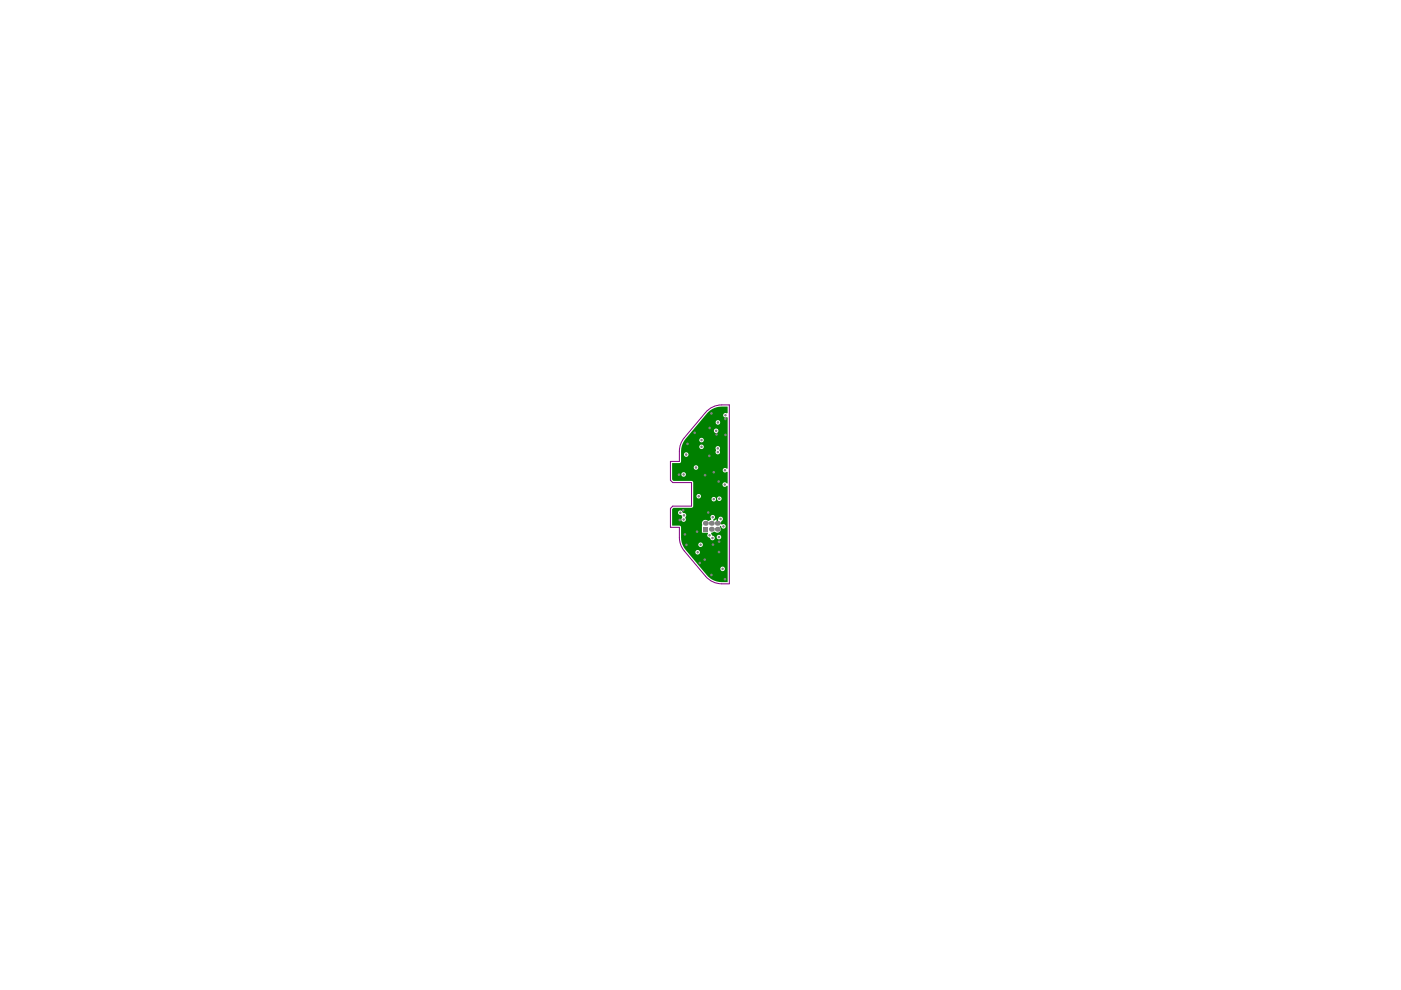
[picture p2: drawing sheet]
<svg xmlns="http://www.w3.org/2000/svg" width="297mm" height="210mm" viewBox="0 0 297 210" stroke-linecap="round" stroke-linejoin="round" font-family="sans-serif">
<path d="M150.1 87.4a4.9 4.9 0 0 1 4.2-1.2v1.4l-.2 .1a.48 .48 0 0 0-.8 .3 .48 .48 0 0 0 .8 .4l.2 .1v10.8l-.2 .1a.48 .48 0 0 0-.7-.1 .48 .48 0 0 0 0 .7 .48 .48 0 0 0 .7 0l.2 .1v2.4h-.2a.48 .48 0 0 0-.7-.1 .48 .48 0 0 0 0 .7 .48 .48 0 0 0 .7-.1h.2v20.4a4.8 4.8 0 0 1-4.4-1.5l-4.9-5.9-.6-1.5-.1-2.9-1.8-.2v-3.4l.3-.3h3.8l.4-.4-.1-5.2-4.1-.1-.3-.3v-3.5l1.8-.1 .1-2.4a4.1 4.1 0 0 1 1.1-2.8zM151.7 89.6a.5 .5 0 0 0 1 0 .5 .5 0 0 0-1 0zM151.4 91.3a.48 .48 0 0 0 .9 0 .48 .48 0 0 0-.9 0zM148.3 93.3a.48 .48 0 0 0 .9 0 .48 .48 0 0 0-.9 0zM148.3 94.7a.48 .48 0 0 0 .9 0 .48 .48 0 0 0-.9 0zM151.8 94.7l-.1 .4 .1 .3a.53 .53 0 0 0 0 .8 .53 .53 0 0 0 .8 0 .53 .53 0 0 0-.1-.8 .48 .48 0 0 0 0-.7 .48 .48 0 0 0-.7 0zM145 96.4a.5 .5 0 0 0 1 0 .5 .5 0 0 0-1 0zM147.1 99.1a.48 .48 0 0 0 .9 0 .48 .48 0 0 0-.9 0zM144.5 100.6a.48 .48 0 0 0 .9 0 .48 .48 0 0 0-.9 0zM147.7 105.2a.48 .48 0 0 0 .9 0 .48 .48 0 0 0-.9 0zM152 105.7a.5 .5 0 0 0 1 0 .5 .5 0 0 0-1 0zM150.9 105.8a.48 .48 0 0 0 .9 0 .48 .48 0 0 0-.9 0zM149 110.4l-.2 .5v2h1.3l-.1 .8 .6 .5a.48 .48 0 0 0 .5 .3 .48 .48 0 0 0 .4-.5 .48 .48 0 0 0-.4-.4l-.3-.4a.79 .79 0 0 1 1.1-.3 .73 .73 0 0 0 .8-.3 .73 .73 0 0 0-.1-.9l.1-.2 .2 .1a.48 .48 0 0 0 .6 .5 .48 .48 0 0 0 .3-.7 .48 .48 0 0 0-.7-.2l-.2-.1h-.8l-.2-.2v-.8l-.5 .3-.2-.3a.48 .48 0 0 0 .3-.7 .48 .48 0 0 0-.7-.1 .48 .48 0 0 0 0 .7v.2l-.5 .2-.8-.2zM143.9 108.4a.55 .55 0 0 0 0 .6 .55 .55 0 0 0 .6 .2l.2 .4a.56 .56 0 0 0-.2 .7 .56 .56 0 0 0 .6 .3l.3-.3-.1-.5a.61 .61 0 0 0 .2-.7 .61 .61 0 0 0-.7-.4l-.4-.4zM152.4 109.7l-.2 .4v.7h.7l.1-.3a.48 .48 0 0 0 .2-.7 .48 .48 0 0 0-.8-.1zM152 113.9a.48 .48 0 0 0 .9 0 .48 .48 0 0 0-.9 0zM148.1 115.5a.48 .48 0 0 0 .9 0 .48 .48 0 0 0-.9 0zM147.4 117.1a.5 .5 0 0 0 1 0 .5 .5 0 0 0-1 0zM152.7 120.6a.5 .5 0 0 0 1 0 .5 .5 0 0 0-1 0z" fill="#008000"/>
<g fill="#808080">
<circle cx="151.2" cy="115.5" r=".27"/>
<circle cx="152.5" cy="105.7" r=".27"/>
<circle cx="148.5" cy="115.5" r=".27"/>
<circle cx="147.8" cy="112.7" r=".27"/>
<circle cx="151.1" cy="109.7" r=".27"/>
<circle cx="152.8" cy="110" r=".27"/>
<circle cx="153.4" cy="111.6" r=".27"/>
<circle cx="147.6" cy="99.1" r=".27"/>
<circle cx="148.1" cy="105.2" r=".27"/>
<circle cx="150.2" cy="108.7" r=".27"/>
<circle cx="149.4" cy="118.7" r=".27"/>
<circle cx="150.5" cy="90.7" r=".27"/>
<circle cx="147.9" cy="117.1" r=".27"/>
<circle cx="151.1" cy="114.1" r=".27"/>
<circle cx="150.4" cy="113.5" r=".27"/>
<circle cx="152.4" cy="113.9" r=".27"/>
<circle cx="153.2" cy="120.6" r=".27"/>
<circle cx="152.4" cy="117" r=".27"/>
<circle cx="153.8" cy="88" r=".27"/>
<circle cx="152.2" cy="89.6" r=".27"/>
<circle cx="148.7" cy="93.3" r=".27"/>
<circle cx="153.8" cy="88.8" r=".27"/>
<circle cx="151.8" cy="91.3" r=".27"/>
<circle cx="152.5" cy="114.8" r=".27"/>
<circle cx="152.2" cy="95.1" r=".27"/>
<circle cx="152.2" cy="95.9" r=".27"/>
<circle cx="145.5" cy="96.4" r=".27"/>
<circle cx="150.8" cy="87.7" r=".27"/>
<circle cx="151.9" cy="92.1" r=".27"/>
<circle cx="147.3" cy="91.8" r=".27"/>
<circle cx="150.4" cy="96.7" r=".27"/>
<circle cx="144" cy="100.6" r=".27"/>
<circle cx="145.2" cy="113.3" r=".27"/>
<circle cx="153.7" cy="99.7" r=".27"/>
<circle cx="153.7" cy="102.7" r=".27"/>
<circle cx="148.7" cy="94.7" r=".27"/>
<circle cx="152.4" cy="102.1" r=".27"/>
<circle cx="149.5" cy="100.7" r=".27"/>
<circle cx="151.3" cy="100.1" r=".27"/>
<circle cx="150.8" cy="121.9" r=".27"/>
<circle cx="153.7" cy="122.8" r=".27"/>
<circle cx="145.5" cy="115.5" r=".27"/>
<circle cx="145.8" cy="94.1" r=".27"/>
<circle cx="148.4" cy="119.4" r=".27"/>
<circle cx="144.9" cy="100.6" r=".27"/>
<circle cx="153.8" cy="92.2" r=".27"/>
<circle cx="145" cy="109.3" r=".27"/>
<circle cx="144.8" cy="108.2" r=".27"/>
<circle cx="144.2" cy="108.7" r=".27"/>
<circle cx="144.9" cy="110.2" r=".27"/>
<circle cx="144.1" cy="110.3" r=".27"/>
<circle cx="151.3" cy="105.8" r=".27"/>
<circle cx="150.8" cy="112.2" r=".52"/>
<circle cx="150.8" cy="110.9" r=".52"/>
<circle cx="152.1" cy="112.2" r=".52"/>
<circle cx="149.5" cy="110.9" r=".52"/>
<circle cx="152.1" cy="110.9" r=".52"/>
</g>
<path d="M149 111.7h1.1v1h-1.1z" fill-rule="evenodd" fill="#808080"/>
<path d="M150 87l1.4-.8a7 7 0 0 1 3.2-.4v38a5.3 5.3 0 0 1-5-1.6l-4.5-5.4-.8-1.3a8.4 8.4 0 0 1-.3-3.7h-1.9v-4l.5-.5h4v-5h-4l-.5-.5v-4h1.9a8.4 8.4 0 0 1 .3-3.6l.8-1.4z" fill="none" stroke="#800080" stroke-width=".21"/>
</svg>
